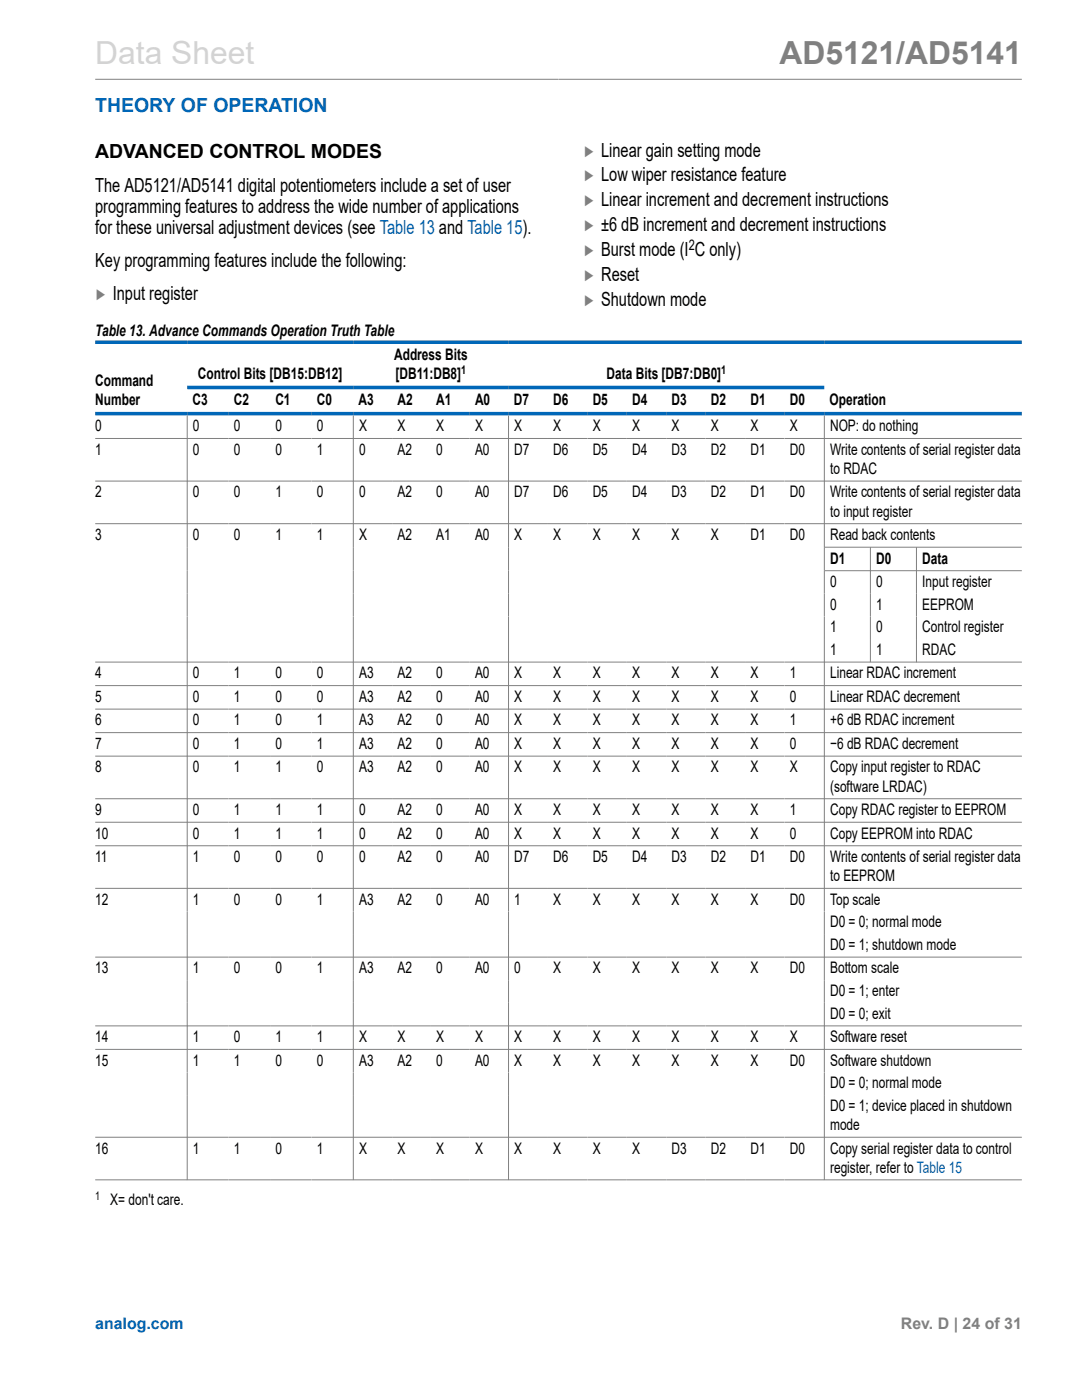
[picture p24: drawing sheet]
<svg xmlns="http://www.w3.org/2000/svg" width="216mm" height="279mm" viewBox="0 0 216 279" stroke-linecap="round" stroke-linejoin="round" font-family="sans-serif">
<defs><g id="words">
<text font-size="6.3" fill="#d3d3d3" x="19" y="12.7">Data Sheet</text>
<text font-size="6.3" fill="#808080" x="155.5" y="12.7">AD5121/AD5141</text>
<text font-size="3.9" fill="#0067b8" x="19" y="22.3">THEORY OF OPERATION</text>
<g font-size="3.9">
<text x="19" y="31.4">ADVANCED CONTROL MODES</text>
<text x="120" y="31.2">Linear gain setting mode</text>
<text x="19" y="38.2">The AD5121/AD5141 digital potentiometers include a set of user</text>
<text x="119.9" y="41.2">Linear increment and decrement instructions</text>
<text x="119.9" y="36.2">Low wiper resistance feature</text>
<text x="19" y="46.7">for these universal adjustment devices (see Table 13 and Table 15).</text>
<text x="19" y="42.5">programming features to address the wide number of applications</text>
<text x="120" y="46.2">±6 dB increment and decrement instructions</text>
<text x="19" y="53.2">Key programming features include the following:</text>
<text x="120" y="51.2">Burst mode (I C only)</text>
<text x="22.5" y="59.8">Input register</text>
<text x="119.9" y="56.2">Reset</text>
<text x="119.9" y="61.2">Shutdown mode</text>
</g>
<g font-size="3.2">
<text x="19" y="67">Table 13. Advance Commands Operation Truth Table</text>
<text x="78.6" y="71.8">Address Bits</text>
<text x="19" y="77">Command</text>
<text x="39.5" y="75.6">Control Bits [DB15:DB12]</text>
<text x="78.9" y="75.6">[DB11:DB8]</text>
<text x="121" y="75.6">Data Bits [DB7:DB0]</text>
<text x="19" y="80.9">Number</text>
<text x="38.4" y="80.9">C3</text>
<text x="46.7" y="80.9">C2</text>
<text x="54.9" y="80.9">C1</text>
<text x="63.2" y="80.9">C0</text>
<text x="71.6" y="80.9">A3</text>
<text x="79.3" y="80.9">A2</text>
<text x="87" y="80.9">A1</text>
<text x="94.8" y="80.9">A0</text>
<text x="102.5" y="80.9">D7</text>
<text x="110.4" y="80.9">D6</text>
<text x="118.3" y="80.9">D5</text>
<text x="126.1" y="80.9">D4</text>
<text x="134" y="80.9">D3</text>
<text x="141.9" y="80.9">D2</text>
<text x="149.7" y="80.9">D1</text>
<text x="157.6" y="80.9">D0</text>
<text x="165.5" y="80.9">Operation</text>
<text x="19" y="86.1">0</text>
<text x="38.5" y="86.1">0</text>
<text x="46.7" y="86.1">0</text>
<text x="54.9" y="86.1">0</text>
<text x="63.2" y="86.1">0</text>
<text x="71.6" y="86.1">X</text>
<text x="79.3" y="86.1">X</text>
<text x="87" y="86.1">X</text>
<text x="94.8" y="86.1">X</text>
<text x="102.6" y="86.1">X</text>
<text x="110.4" y="86.1">X</text>
<text x="118.3" y="86.1">X</text>
<text x="126.1" y="86.1">X</text>
<text x="134" y="86.1">X</text>
<text x="141.9" y="86.1">X</text>
<text x="149.7" y="86.1">X</text>
<text x="157.6" y="86.1">X</text>
<text x="165.6" y="86.1">NOP: do nothing</text>
<text x="19" y="90.8">1</text>
<text x="38.5" y="90.8">0</text>
<text x="46.7" y="90.8">0</text>
<text x="54.9" y="90.8">0</text>
<text x="63.2" y="90.8">1</text>
<text x="71.6" y="90.8">0</text>
<text x="79.3" y="90.8">A2</text>
<text x="87" y="90.8">0</text>
<text x="94.8" y="90.8">A0</text>
<text x="102.6" y="90.8">D7</text>
<text x="110.4" y="90.8">D6</text>
<text x="118.3" y="90.8">D5</text>
<text x="126.1" y="90.8">D4</text>
<text x="134" y="90.8">D3</text>
<text x="141.9" y="90.8">D2</text>
<text x="149.7" y="90.8">D1</text>
<text x="157.6" y="90.8">D0</text>
<text x="165.6" y="90.8">Write contents of serial register data</text>
<text x="165.6" y="94.6">to RDAC</text>
<text x="19" y="99.3">2</text>
<text x="38.5" y="99.3">0</text>
<text x="46.7" y="99.3">0</text>
<text x="54.9" y="99.3">1</text>
<text x="63.2" y="99.3">0</text>
<text x="71.6" y="99.3">0</text>
<text x="79.3" y="99.3">A2</text>
<text x="87" y="99.3">0</text>
<text x="94.8" y="99.3">A0</text>
<text x="102.6" y="99.3">D7</text>
<text x="110.4" y="99.3">D6</text>
<text x="118.3" y="99.3">D5</text>
<text x="126.1" y="99.3">D4</text>
<text x="134" y="99.3">D3</text>
<text x="141.9" y="99.3">D2</text>
<text x="149.7" y="99.3">D1</text>
<text x="157.6" y="99.3">D0</text>
<text x="165.6" y="99.3">Write contents of serial register data</text>
<text x="19" y="107.8">3</text>
<text x="38.5" y="107.8">0</text>
<text x="46.7" y="107.8">0</text>
<text x="54.9" y="107.8">1</text>
<text x="63.2" y="107.8">1</text>
<text x="71.6" y="107.8">X</text>
<text x="79.3" y="107.8">A2</text>
<text x="87" y="107.8">A1</text>
<text x="94.8" y="107.8">A0</text>
<text x="102.6" y="107.8">X</text>
<text x="110.4" y="107.8">X</text>
<text x="118.3" y="107.8">X</text>
<text x="126.1" y="107.8">X</text>
<text x="134" y="107.8">X</text>
<text x="141.9" y="107.8">X</text>
<text x="149.7" y="107.8">D1</text>
<text x="157.6" y="107.8">D0</text>
<text x="165.6" y="103.1">to input register</text>
<text x="165.6" y="107.8">Read back contents</text>
<text x="165.6" y="112.5">D1</text>
<text x="174.8" y="112.5">D0</text>
<text x="184" y="112.5">Data</text>
<text x="165.6" y="117.2">0</text>
<text x="174.8" y="117.2">0</text>
<text x="184" y="117.2">Input register</text>
<text x="165.6" y="121.7">0</text>
<text x="174.8" y="121.7">1</text>
<text x="184" y="121.7">EEPROM</text>
<text x="165.6" y="126.2">1</text>
<text x="165.6" y="130.7">1</text>
<text x="174.8" y="126.2">0</text>
<text x="174.8" y="130.7">1</text>
<text x="184" y="126.2">Control register</text>
<text x="184" y="130.7">RDAC</text>
<text x="19" y="135.4">4</text>
<text x="38.5" y="135.4">0</text>
<text x="46.7" y="135.4">1</text>
<text x="54.9" y="135.4">0</text>
<text x="63.2" y="135.4">0</text>
<text x="71.6" y="135.4">A3</text>
<text x="79.3" y="135.4">A2</text>
<text x="87" y="135.4">0</text>
<text x="94.8" y="135.4">A0</text>
<text x="102.6" y="135.4">X</text>
<text x="110.4" y="135.4">X</text>
<text x="118.3" y="135.4">X</text>
<text x="126.1" y="135.4">X</text>
<text x="134" y="135.4">X</text>
<text x="141.9" y="135.4">X</text>
<text x="149.7" y="135.4">X</text>
<text x="157.6" y="135.4">1</text>
<text x="165.6" y="135.4">Linear RDAC increment</text>
<text x="19" y="140.1">5</text>
<text x="38.5" y="140.1">0</text>
<text x="46.7" y="140.1">1</text>
<text x="54.9" y="140.1">0</text>
<text x="63.2" y="140.1">0</text>
<text x="71.6" y="140.1">A3</text>
<text x="79.3" y="140.1">A2</text>
<text x="87" y="140.1">0</text>
<text x="94.8" y="140.1">A0</text>
<text x="102.6" y="140.1">X</text>
<text x="110.4" y="140.1">X</text>
<text x="118.3" y="140.1">X</text>
<text x="126.1" y="140.1">X</text>
<text x="134" y="140.1">X</text>
<text x="141.9" y="140.1">X</text>
<text x="149.7" y="140.1">X</text>
<text x="157.6" y="140.1">0</text>
<text x="165.6" y="140.1">Linear RDAC decrement</text>
<text x="19" y="144.8">6</text>
<text x="19" y="149.5">7</text>
<text x="38.5" y="144.8">0</text>
<text x="38.5" y="149.5">0</text>
<text x="46.7" y="144.8">1</text>
<text x="46.7" y="149.5">1</text>
<text x="54.9" y="144.8">0</text>
<text x="54.9" y="149.5">0</text>
<text x="63.2" y="144.8">1</text>
<text x="63.2" y="149.5">1</text>
<text x="71.6" y="144.8">A3</text>
<text x="71.6" y="149.5">A3</text>
<text x="79.3" y="144.8">A2</text>
<text x="79.3" y="149.5">A2</text>
<text x="87" y="144.8">0</text>
<text x="87" y="149.5">0</text>
<text x="94.8" y="144.8">A0</text>
<text x="94.8" y="149.5">A0</text>
<text x="102.6" y="144.8">X</text>
<text x="102.6" y="149.5">X</text>
<text x="110.4" y="144.8">X</text>
<text x="110.4" y="149.5">X</text>
<text x="118.3" y="144.8">X</text>
<text x="118.3" y="149.5">X</text>
<text x="126.1" y="144.8">X</text>
<text x="126.1" y="149.5">X</text>
<text x="134" y="144.8">X</text>
<text x="134" y="149.5">X</text>
<text x="141.9" y="144.8">X</text>
<text x="141.9" y="149.5">X</text>
<text x="149.7" y="144.8">X</text>
<text x="149.7" y="149.5">X</text>
<text x="157.6" y="144.8">1</text>
<text x="157.6" y="149.5">0</text>
<text x="165.6" y="144.8">+6 dB RDAC increment</text>
<text x="165.6" y="149.5">−6 dB RDAC decrement</text>
<text x="19" y="154.2">8</text>
<text x="38.5" y="154.2">0</text>
<text x="46.7" y="154.2">1</text>
<text x="54.9" y="154.2">1</text>
<text x="63.2" y="154.2">0</text>
<text x="71.6" y="154.2">A3</text>
<text x="79.3" y="154.2">A2</text>
<text x="87" y="154.2">0</text>
<text x="94.8" y="154.2">A0</text>
<text x="102.6" y="154.2">X</text>
<text x="110.4" y="154.2">X</text>
<text x="118.3" y="154.2">X</text>
<text x="126.1" y="154.2">X</text>
<text x="134" y="154.2">X</text>
<text x="141.9" y="154.2">X</text>
<text x="149.7" y="154.2">X</text>
<text x="157.6" y="154.2">X</text>
<text x="165.6" y="154.2">Copy input register to RDAC</text>
<text x="165.6" y="158">(software LRDAC)</text>
<text x="19" y="162.7">9</text>
<text x="19" y="167.4">10</text>
<text x="38.5" y="162.7">0</text>
<text x="38.5" y="167.4">0</text>
<text x="46.7" y="162.7">1</text>
<text x="46.7" y="167.4">1</text>
<text x="54.9" y="162.7">1</text>
<text x="54.9" y="167.4">1</text>
<text x="63.2" y="162.7">1</text>
<text x="63.2" y="167.4">1</text>
<text x="71.6" y="162.7">0</text>
<text x="71.6" y="167.4">0</text>
<text x="79.3" y="162.7">A2</text>
<text x="79.3" y="167.4">A2</text>
<text x="87" y="162.7">0</text>
<text x="87" y="167.4">0</text>
<text x="94.8" y="162.7">A0</text>
<text x="94.8" y="167.4">A0</text>
<text x="102.6" y="162.7">X</text>
<text x="102.6" y="167.4">X</text>
<text x="110.4" y="162.7">X</text>
<text x="110.4" y="167.4">X</text>
<text x="118.3" y="162.7">X</text>
<text x="118.3" y="167.4">X</text>
<text x="126.1" y="162.7">X</text>
<text x="126.1" y="167.4">X</text>
<text x="134" y="162.7">X</text>
<text x="134" y="167.4">X</text>
<text x="141.9" y="162.7">X</text>
<text x="141.9" y="167.4">X</text>
<text x="149.7" y="162.7">X</text>
<text x="149.7" y="167.4">X</text>
<text x="157.6" y="162.7">1</text>
<text x="157.6" y="167.4">0</text>
<text x="165.6" y="162.7">Copy RDAC register to EEPROM</text>
<text x="165.6" y="167.4">Copy EEPROM into RDAC</text>
<text x="19" y="172">11</text>
<text x="38.5" y="172">1</text>
<text x="46.7" y="172">0</text>
<text x="54.9" y="172">0</text>
<text x="63.2" y="172">0</text>
<text x="71.6" y="172">0</text>
<text x="79.3" y="172">A2</text>
<text x="87" y="172">0</text>
<text x="94.8" y="172">A0</text>
<text x="102.6" y="172">D7</text>
<text x="110.4" y="172">D6</text>
<text x="118.3" y="172">D5</text>
<text x="126.1" y="172">D4</text>
<text x="134" y="172">D3</text>
<text x="141.9" y="172">D2</text>
<text x="149.7" y="172">D1</text>
<text x="157.6" y="172">D0</text>
<text x="165.6" y="172">Write contents of serial register data</text>
<text x="165.6" y="175.9">to EEPROM</text>
<text x="19" y="180.6">12</text>
<text x="38.5" y="180.6">1</text>
<text x="46.7" y="180.6">0</text>
<text x="54.9" y="180.6">0</text>
<text x="63.2" y="180.6">1</text>
<text x="71.6" y="180.6">A3</text>
<text x="79.3" y="180.6">A2</text>
<text x="87" y="180.6">0</text>
<text x="94.8" y="180.6">A0</text>
<text x="102.6" y="180.6">1</text>
<text x="110.4" y="180.6">X</text>
<text x="118.3" y="180.6">X</text>
<text x="126.1" y="180.6">X</text>
<text x="134" y="180.6">X</text>
<text x="141.9" y="180.6">X</text>
<text x="149.7" y="180.6">X</text>
<text x="157.6" y="180.6">D0</text>
<text x="165.6" y="180.6">Top scale</text>
<text x="165.6" y="185.1">D0 = 0; normal mode</text>
<text x="165.6" y="189.6">D0 = 1; shutdown mode</text>
<text x="19" y="194.3">13</text>
<text x="38.5" y="194.3">1</text>
<text x="46.7" y="194.3">0</text>
<text x="54.9" y="194.3">0</text>
<text x="63.2" y="194.3">1</text>
<text x="71.6" y="194.3">A3</text>
<text x="79.3" y="194.3">A2</text>
<text x="87" y="194.3">0</text>
<text x="94.8" y="194.3">A0</text>
<text x="102.6" y="194.3">0</text>
<text x="110.4" y="194.3">X</text>
<text x="118.3" y="194.3">X</text>
<text x="126.1" y="194.3">X</text>
<text x="134" y="194.3">X</text>
<text x="141.9" y="194.3">X</text>
<text x="149.7" y="194.3">X</text>
<text x="157.6" y="194.3">D0</text>
<text x="165.6" y="194.3">Bottom scale</text>
<text x="165.6" y="198.8">D0 = 1; enter</text>
<text x="165.6" y="203.3">D0 = 0; exit</text>
<text x="19" y="208">14</text>
<text x="38.5" y="208">1</text>
<text x="46.7" y="208">0</text>
<text x="54.9" y="208">1</text>
<text x="63.2" y="208">1</text>
<text x="71.6" y="208">X</text>
<text x="79.3" y="208">X</text>
<text x="87" y="208">X</text>
<text x="94.8" y="208">X</text>
<text x="102.6" y="208">X</text>
<text x="110.4" y="208">X</text>
<text x="118.3" y="208">X</text>
<text x="126.1" y="208">X</text>
<text x="134" y="208">X</text>
<text x="141.9" y="208">X</text>
<text x="149.7" y="208">X</text>
<text x="157.6" y="208">X</text>
<text x="165.6" y="208">Software reset</text>
<text x="19" y="212.7">15</text>
<text x="38.5" y="212.7">1</text>
<text x="46.7" y="212.7">1</text>
<text x="54.9" y="212.7">0</text>
<text x="63.2" y="212.7">0</text>
<text x="71.6" y="212.7">A3</text>
<text x="79.3" y="212.7">A2</text>
<text x="87" y="212.7">0</text>
<text x="94.8" y="212.7">A0</text>
<text x="102.6" y="212.7">X</text>
<text x="110.4" y="212.7">X</text>
<text x="118.3" y="212.7">X</text>
<text x="126.1" y="212.7">X</text>
<text x="134" y="212.7">X</text>
<text x="141.9" y="212.7">X</text>
<text x="149.7" y="212.7">X</text>
<text x="157.6" y="212.7">D0</text>
<text x="165.6" y="212.7">Software shutdown</text>
<text x="165.6" y="217.2">D0 = 0; normal mode</text>
<text x="165.6" y="221.7">D0 = 1; device placed in shutdown</text>
<text x="165.6" y="225.5">mode</text>
<text x="19" y="230.2">16</text>
<text x="38.5" y="230.2">1</text>
<text x="46.7" y="230.2">1</text>
<text x="54.9" y="230.2">0</text>
<text x="63.2" y="230.2">1</text>
<text x="71.6" y="230.2">X</text>
<text x="79.3" y="230.2">X</text>
<text x="87" y="230.2">X</text>
<text x="94.8" y="230.2">X</text>
<text x="102.6" y="230.2">X</text>
<text x="110.4" y="230.2">X</text>
<text x="118.3" y="230.2">X</text>
<text x="126.1" y="230.2">X</text>
<text x="134" y="230.2">D3</text>
<text x="141.9" y="230.2">D2</text>
<text x="149.7" y="230.2">D1</text>
<text x="157.6" y="230.2">D0</text>
<text x="165.6" y="230.2">Copy serial register data to control</text>
<text x="165.6" y="234">register, refer to Table 15</text>
<text x="22" y="240.5">X= don't care.</text>
</g>
<text font-size="3.2" fill="#0067b8" x="19" y="265.3">analog.com</text>
<text font-size="3.2" fill="#808080" x="179.8" y="265.3">Rev. D | 24 of 31</text>
<g font-size="3.1" fill="#808080">
<text x="116.5" y="31.2">►</text>
<text x="116.4" y="41.2">►</text>
<text x="116.4" y="36.2">►</text>
<text x="116.5" y="46.2">►</text>
<text x="116.5" y="51.2">►</text>
<text x="19" y="59.8">►</text>
<text x="116.4" y="56.2">►</text>
<text x="116.4" y="61.2">►</text>
</g>
<text font-size="2.9" x="137.4" y="49.9">2</text>
<g font-size="2.4">
<text x="92" y="74.6">1</text>
<text x="143.9" y="74.6">1</text>
<text x="19" y="239.4">1</text>
</g>
</g></defs>
<g fill="none" stroke="#808080" stroke-width=".2">
<path d="M19 15.8h184.9M19 87.5h184.9M19 96h184.9M37.4 82.9v152.7M70.5 82.9v152.7M101.5 82.9v152.7M164.5 82.9v152.7M19 104.5h184.9M164.5 109.2h39.4M164.5 113.9h39.4M173.7 109.2v23M182.9 109.2v23"/>
<path d="M19 132.1h184.9M19 136.8h184.9M19 141.5h184.9M19 146.2h184.9M19 150.9h184.9M19 159.4h184.9M19 164.1h184.9M19 168.8h184.9M19 177.3h184.9M19 191h184.9M19 204.7h184.9M19 209.4h184.9"/>
<path d="M19 227h184.9M19 235.5h184.9"/>
</g>
<path d="M19 68.3h184.9M37.4 77.3h127.1M19 82.6h184.9" fill="none" stroke="#0067b8" stroke-width=".71"/>
<use href="#words"/>
</svg>
